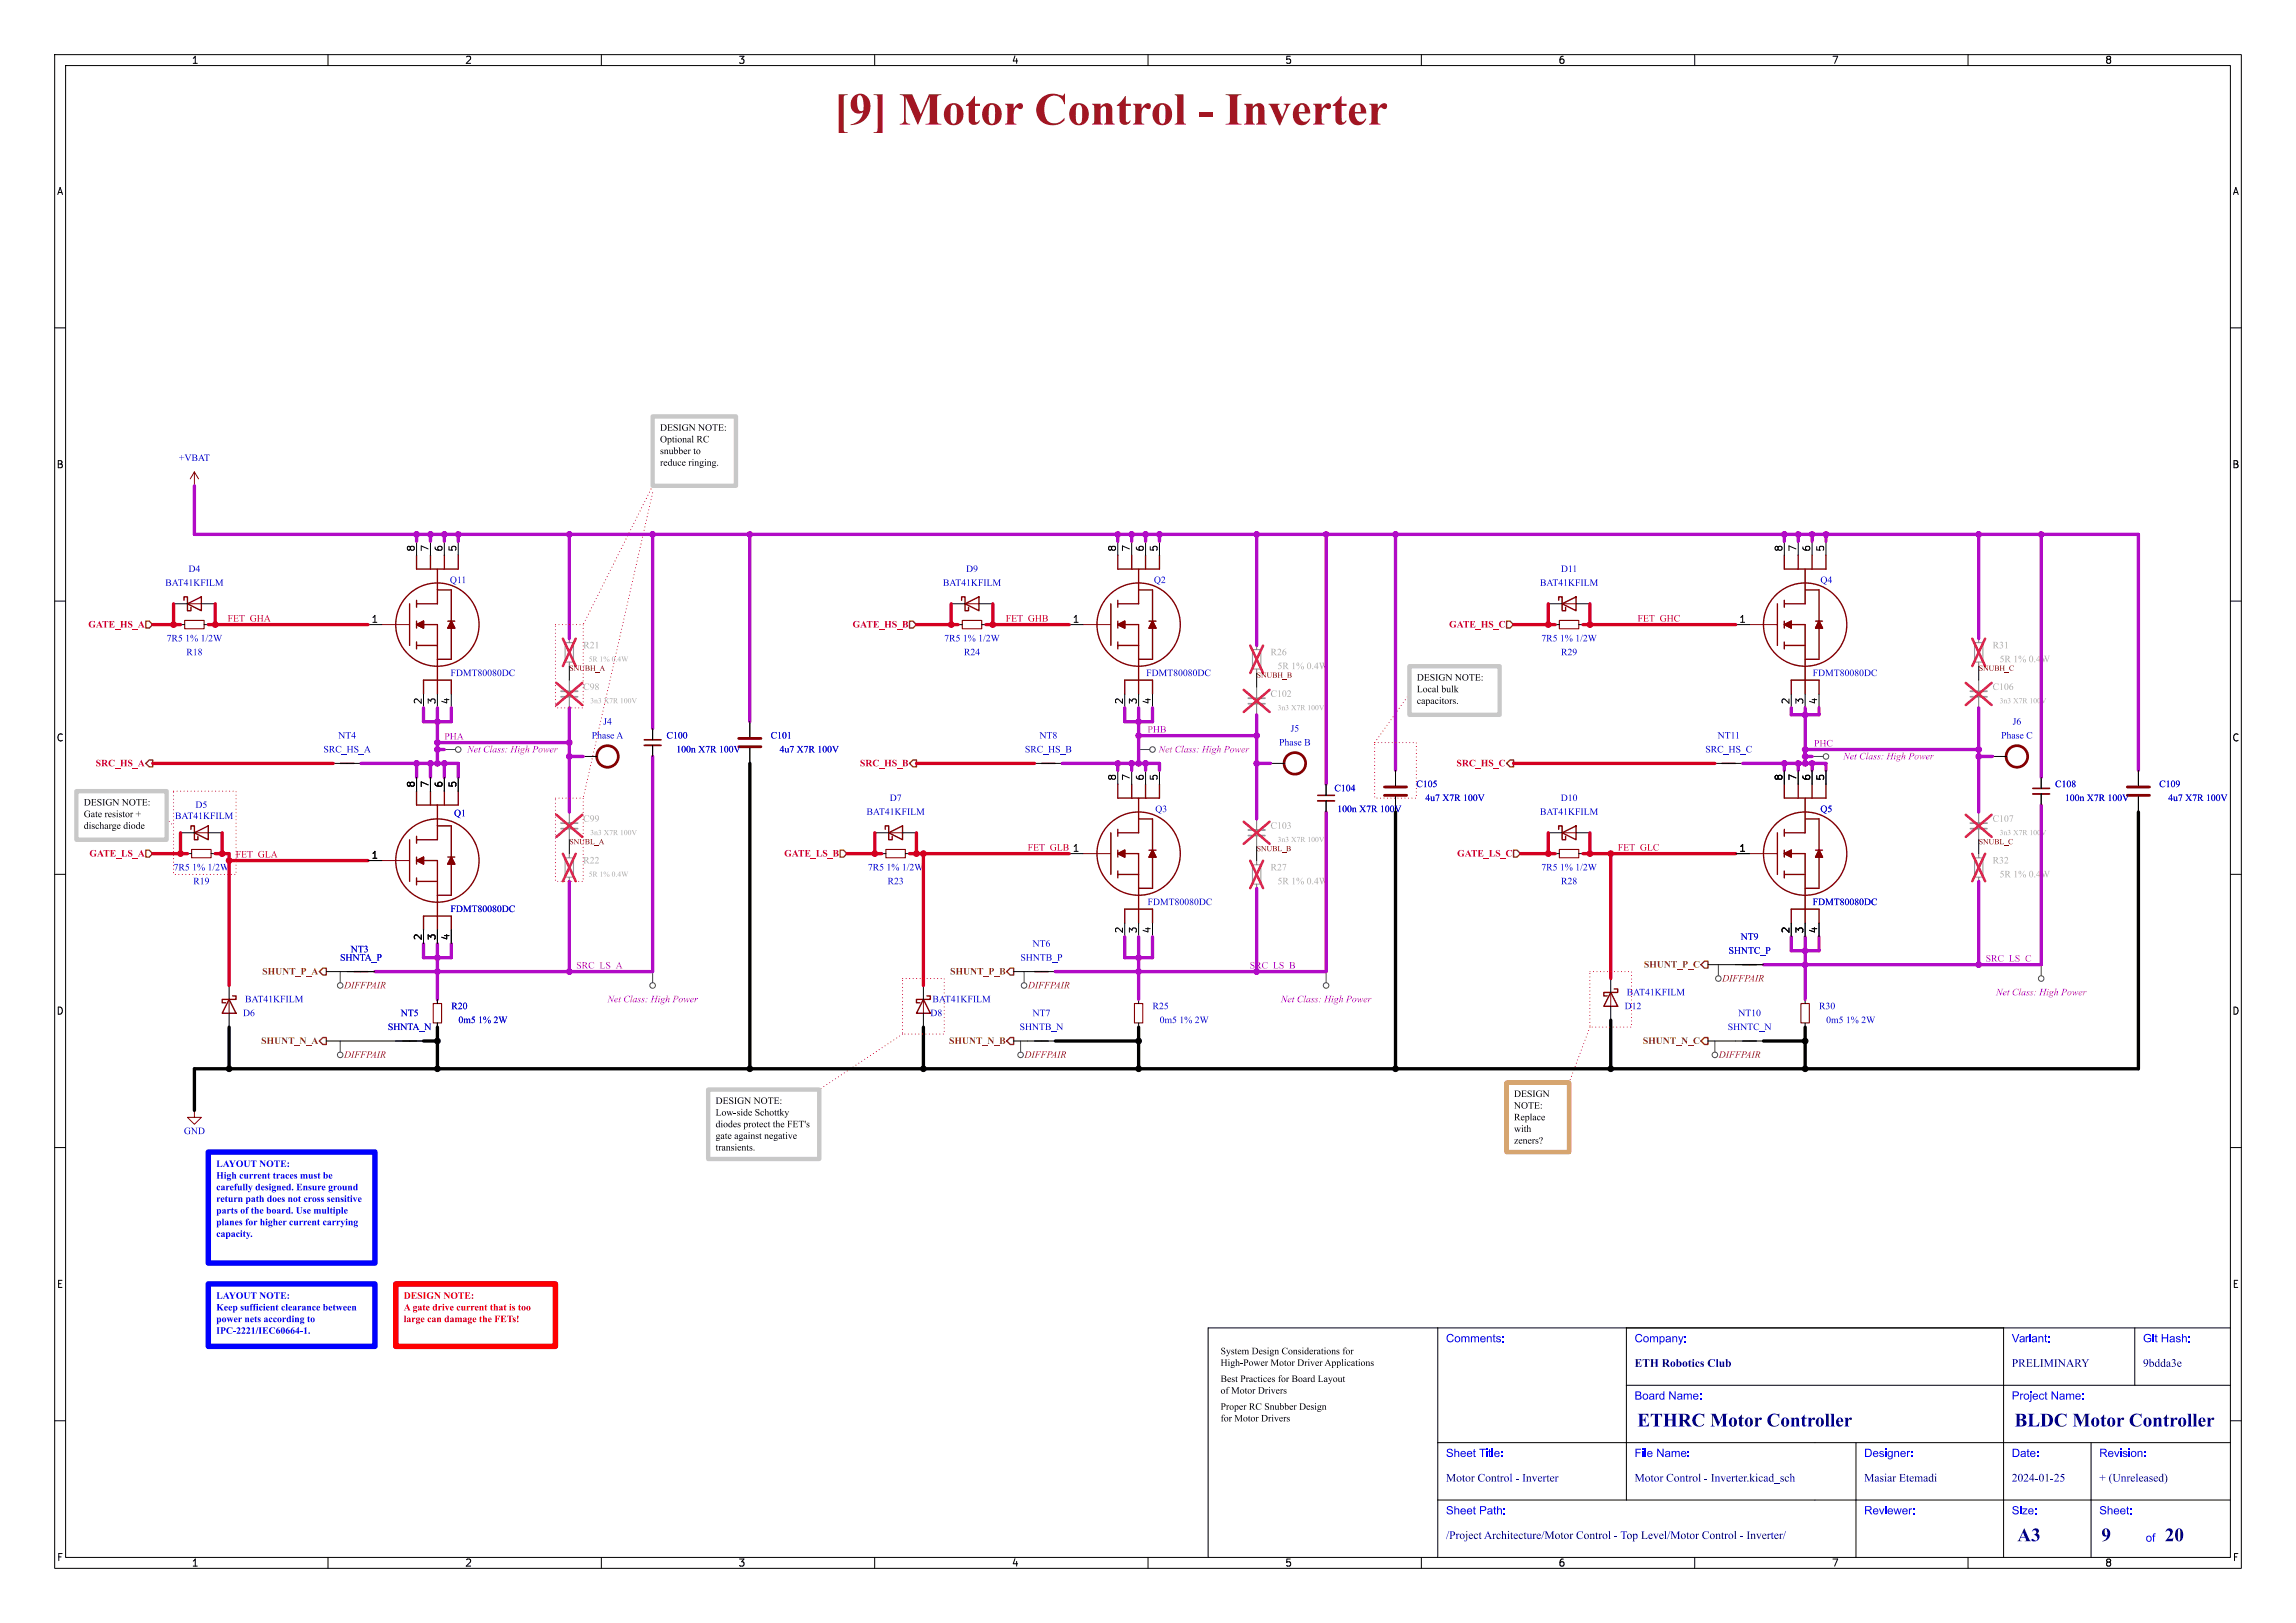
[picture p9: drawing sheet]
<svg xmlns="http://www.w3.org/2000/svg" width="420mm" height="297mm" viewBox="0 0 420 297" stroke-linecap="round" stroke-linejoin="round" font-family="sans-serif">
<defs><g id="words">
<text font-size="8.4" fill="#a21622" x="152.5" y="25">[9] Motor Control- Inverter</text>
<g font-size="3.5" fill="#00007f">
<text x="299.5" y="261.9">ETHRC Motor Controller</text>
<text x="368.5" y="261.9">BLDC Motor Controller</text>
<text x="369" y="282.9">A3</text>
<text x="384.4" y="282.9">9</text>
<text x="396" y="282.9">20</text>
</g>
<g font-size="2.1" fill="#00f">
<text x="264.5" y="246.2">Comments:</text>
<text x="299" y="246.2">Company:</text>
<text x="368" y="246.2">Variant:</text>
<text x="392" y="246.2">Git Hash:</text>
<text x="299" y="256.7">Board Name:</text>
<text x="368" y="256.7">Project Name:</text>
<text x="264.5" y="267.2">Sheet Title:</text>
<text x="299" y="267.2">File Name:</text>
<text x="341" y="267.2">Designer:</text>
<text x="368" y="267.2">Date:</text>
<text x="384" y="267.2">Revision:</text>
<text x="264.5" y="277.7">Sheet Path:</text>
<text x="341" y="277.7">Reviewer:</text>
<text x="368" y="277.7">Size:</text>
<text x="384" y="277.7">Sheet:</text>
<text x="392.5" y="282.7">of</text>
</g>
<g font-size="2.1" fill="#00007f">
<text x="299" y="250.7">ETH RoboticsClub</text>
<text x="368" y="250.7">PRELIMINARY</text>
<text x="392" y="250.7">9bdda3e</text>
<text x="264.5" y="271.7">Motor Control- Inverter</text>
<text x="299" y="271.7">Motor Control- Inverter.kicad_sch</text>
<text x="341" y="271.7">MasiarEtemadi</text>
<text x="368" y="271.7">2024-01-25</text>
<text x="384" y="271.7">+ (Unreleased)</text>
<text x="264.5" y="282.2">/ProjectArchitecture/MotorControl- TopLevel/MotorControl- Inverter/</text>
</g>
<g font-size="1.8">
<text x="35" y="11.9">1</text>
<text x="85" y="11.9">2</text>
<text x="135" y="11.9">3</text>
<text x="185" y="11.9">4</text>
<text x="235" y="11.9">5</text>
<text x="285" y="11.9">6</text>
<text x="335" y="11.9">7</text>
<text x="385" y="11.9">8</text>
<text x="10.3" y="35.9">A</text>
<text x="408.3" y="35.9">A</text>
<text x="120.7" y="79.5">DESIGNNOTE:</text>
<text x="120.7" y="81.7">OptionalRC</text>
<text x="120.7" y="83.8">snubberto</text>
<text x="10.3" y="85.9">B</text>
<text x="120.7" y="85.9">reduceringing.</text>
<text x="408.2" y="85.9">B</text>
<text x="75.9" y="101" transform="rotate(-90 75.9 101)">8</text>
<text x="78.5" y="101" transform="rotate(-90 78.5 101)">7</text>
<text x="81" y="101" transform="rotate(-90 81 101)">6</text>
<text x="83.6" y="101" transform="rotate(-90 83.6 101)">5</text>
<text x="204.2" y="101" transform="rotate(-90 204.2 101)">8</text>
<text x="206.8" y="101" transform="rotate(-90 206.8 101)">7</text>
<text x="209.3" y="101" transform="rotate(-90 209.3 101)">6</text>
<text x="211.8" y="101" transform="rotate(-90 211.8 101)">5</text>
<text x="326.1" y="101" transform="rotate(-90 326.1 101)">8</text>
<text x="328.7" y="101" transform="rotate(-90 328.7 101)">7</text>
<text x="331.2" y="101" transform="rotate(-90 331.2 101)">6</text>
<text x="333.8" y="101" transform="rotate(-90 333.8 101)">5</text>
<text x="67.9" y="114">1</text>
<text x="196.1" y="114">1</text>
<text x="318.1" y="114">1</text>
<text x="259.2" y="125.2">DESIGNNOTE:</text>
<text x="77.2" y="129" transform="rotate(-90 77.2 129)">2</text>
<text x="79.8" y="129" transform="rotate(-90 79.8 129)">3</text>
<text x="82.3" y="129" transform="rotate(-90 82.3 129)">4</text>
<text x="205.5" y="129" transform="rotate(-90 205.5 129)">2</text>
<text x="208" y="129" transform="rotate(-90 208 129)">3</text>
<text x="210.6" y="129" transform="rotate(-90 210.6 129)">4</text>
<text x="259.2" y="127.4">Localbulk</text>
<text x="259.2" y="129.5">capacitors.</text>
<text x="327.4" y="129" transform="rotate(-90 327.4 129)">2</text>
<text x="329.9" y="129" transform="rotate(-90 329.9 129)">3</text>
<text x="332.5" y="129" transform="rotate(-90 332.5 129)">4</text>
<text x="10.3" y="135.9">C</text>
<text x="408.2" y="135.9">C</text>
<text x="204.2" y="142.9" transform="rotate(-90 204.2 142.9)">8</text>
<text x="206.8" y="142.9" transform="rotate(-90 206.8 142.9)">7</text>
<text x="209.3" y="142.9" transform="rotate(-90 209.3 142.9)">6</text>
<text x="211.8" y="142.9" transform="rotate(-90 211.8 142.9)">5</text>
<text x="326.1" y="142.9" transform="rotate(-90 326.1 142.9)">8</text>
<text x="328.7" y="142.9" transform="rotate(-90 328.7 142.9)">7</text>
<text x="331.2" y="142.9" transform="rotate(-90 331.2 142.9)">6</text>
<text x="333.8" y="142.9" transform="rotate(-90 333.8 142.9)">5</text>
<text x="15.3" y="148.1">DESIGNNOTE:</text>
<text x="75.9" y="144.2" transform="rotate(-90 75.9 144.2)">8</text>
<text x="78.5" y="144.2" transform="rotate(-90 78.5 144.2)">7</text>
<text x="81" y="144.2" transform="rotate(-90 81 144.2)">6</text>
<text x="83.6" y="144.2" transform="rotate(-90 83.6 144.2)">5</text>
<text x="15.3" y="150.2">Gateresistor+</text>
<text x="15.3" y="152.4">dischargediode</text>
<text x="318.1" y="156">1</text>
<text x="67.9" y="157.2">1</text>
<text x="77.2" y="172.2" transform="rotate(-90 77.2 172.2)">2</text>
<text x="79.8" y="172.2" transform="rotate(-90 79.8 172.2)">3</text>
<text x="82.3" y="172.2" transform="rotate(-90 82.3 172.2)">4</text>
<text x="205.5" y="170.9" transform="rotate(-90 205.5 170.9)">2</text>
<text x="208" y="170.9" transform="rotate(-90 208 170.9)">3</text>
<text x="210.6" y="170.9" transform="rotate(-90 210.6 170.9)">4</text>
<text x="327.4" y="170.9" transform="rotate(-90 327.4 170.9)">2</text>
<text x="329.9" y="170.9" transform="rotate(-90 329.9 170.9)">3</text>
<text x="332.5" y="170.9" transform="rotate(-90 332.5 170.9)">4</text>
<text x="10.3" y="185.9">D</text>
<text x="408.2" y="185.9">D</text>
<text x="130.9" y="202.7">DESIGNNOTE:</text>
<text x="276.9" y="201.4">DESIGN</text>
<text x="276.9" y="203.6">NOTE:</text>
<text x="130.9" y="204.9">Low-sideSchottky</text>
<text x="130.9" y="207">diodesprotecttheFET's</text>
<text x="130.9" y="209.1">gateagainstnegative</text>
<text x="276.9" y="205.7">Replace</text>
<text x="276.9" y="207.8">with</text>
<text x="276.9" y="210">zeners?</text>
<text x="130.9" y="211.3">transients.</text>
<text x="10.3" y="235.9">E</text>
<text x="408.3" y="235.9">E</text>
<text x="223.3" y="248">SystemDesignConsiderationsfor</text>
<text x="223.3" y="250.2">High-PowerMotor Driver Applications</text>
<text x="223.3" y="253.1">BestPracticesfor BoardLayout</text>
<text x="223.3" y="255.2">of Motor Drivers</text>
<text x="223.3" y="258.2">ProperRCSnubberDesign</text>
<text x="223.3" y="260.3">for Motor Drivers</text>
<text x="10.3" y="285.9">F</text>
<text x="35" y="286.9">1</text>
<text x="85" y="286.9">2</text>
<text x="135" y="286.9">3</text>
<text x="185" y="286.9">4</text>
<text x="235" y="286.9">5</text>
<text x="285" y="286.9">6</text>
<text x="335" y="286.9">7</text>
<text x="385" y="286.9">8</text>
<text x="408.3" y="285.9">F</text>
</g>
<g font-size="1.8" fill="#0000c2">
<text x="32.7" y="84.8">+VBAT</text>
<text x="30.2" y="107.7">BAT41KFILM</text>
<text x="34.5" y="105.1">D4</text>
<text x="82.3" y="107.2">Q11</text>
<text x="172.5" y="107.7">BAT41KFILM</text>
<text x="176.7" y="105.1">D9</text>
<text x="211.1" y="107.2">Q2</text>
<text x="281.7" y="107.7">BAT41KFILM</text>
<text x="285.5" y="105.1">D11</text>
<text x="333" y="107.2">Q4</text>
<text x="30.5" y="117.8">7R51%1/2W</text>
<text x="172.7" y="117.8">7R51%1/2W</text>
<text x="281.9" y="117.8">7R51%1/2W</text>
<text x="34.1" y="120.4">R18</text>
<text x="82.4" y="124.2">FDMT80080DC</text>
<text x="176.3" y="120.4">R24</text>
<text x="209.7" y="124.2">FDMT80080DC</text>
<text x="285.5" y="120.4">R29</text>
<text x="331.6" y="124.2">FDMT80080DC</text>
<text x="61.9" y="135.6">NT4</text>
<text x="108.2" y="135.6">PhaseA</text>
<text x="110.3" y="133.1">J4</text>
<text x="121.9" y="135.6">C100</text>
<text x="141" y="135.6">C101</text>
<text x="190.1" y="135.6">NT8</text>
<text x="234" y="136.9">PhaseB</text>
<text x="236.1" y="134.3">J5</text>
<text x="314.2" y="135.6">NT11</text>
<text x="366" y="135.6">PhaseC</text>
<text x="368.1" y="133.1">J6</text>
<text x="59.2" y="138.1">SRC_HS_A</text>
<text x="123.7" y="138.1">100nX7R 100V</text>
<text x="142.6" y="138.1">4u7X7R 100V</text>
<text x="187.5" y="138.1">SRC_HS_B</text>
<text x="311.9" y="138.1">SRC_HS_C</text>
<text x="35.7" y="148.3">D5</text>
<text x="83.1" y="149.8">Q1</text>
<text x="158.5" y="149.6">BAT41KFILM</text>
<text x="162.7" y="147">D7</text>
<text x="211.3" y="149.1">Q3</text>
<text x="244.1" y="145.3">C104</text>
<text x="244.6" y="149.1">100nX7R 100V</text>
<text x="259.1" y="144.5">C105</text>
<text x="260.7" y="147">4u7X7R 100V</text>
<text x="281.7" y="149.6">BAT41KFILM</text>
<text x="285.5" y="147">D10</text>
<text x="333" y="149.1">Q5</text>
<text x="375.9" y="144.5">C108</text>
<text x="377.7" y="147">100nX7R 100V</text>
<text x="395" y="144.5">C109</text>
<text x="396.6" y="147">4u7X7R 100V</text>
<text x="32" y="150.3">BAT41KFILM</text>
<text x="31.7" y="159.7">7R51%1/2W</text>
<text x="158.7" y="159.7">7R51%1/2W</text>
<text x="281.9" y="159.7">7R51%1/2W</text>
<text x="35.3" y="162.3">R19</text>
<text x="82.4" y="167.4">FDMT80080DC</text>
<text x="162.3" y="162.3">R23</text>
<text x="209.9" y="166.1">FDMT80080DC</text>
<text x="285.5" y="162.3">R28</text>
<text x="331.6" y="166.1">FDMT80080DC</text>
<text x="188.9" y="173.7">NT6</text>
<text x="318.4" y="172.4">NT9</text>
<text x="62.2" y="176.2">SHNTA_P</text>
<text x="64.2" y="174.7">NT3</text>
<text x="186.6" y="176.2">SHNTB_P</text>
<text x="316.2" y="175">SHNTC_P</text>
<text x="44.8" y="183.9">BAT41KFILM</text>
<text x="82.5" y="185.1">R20</text>
<text x="170.6" y="183.9">BAT41KFILM</text>
<text x="210.8" y="185.1">R25</text>
<text x="297.2" y="185.1">D12</text>
<text x="297.6" y="182.6">BAT41KFILM</text>
<text x="332.7" y="185.1">R30</text>
<text x="44.4" y="186.4">D6</text>
<text x="71" y="188.9">SHNTA_N</text>
<text x="73.3" y="186.4">NT5</text>
<text x="83.9" y="187.7">0m51%2W</text>
<text x="170.2" y="186.4">D8</text>
<text x="186.5" y="188.9">SHNTB_N</text>
<text x="188.9" y="186.4">NT7</text>
<text x="212.1" y="187.7">0m51%2W</text>
<text x="316" y="188.9">SHNTC_N</text>
<text x="318" y="186.4">NT10</text>
<text x="334" y="187.7">0m51%2W</text>
<text x="33.6" y="208">GND</text>
</g>
<g font-size="1.8" fill="#d40020">
<text x="41.6" y="114">FET_GHA</text>
<text x="184" y="114">FET_GHB</text>
<text x="299.5" y="114">FET_GHC</text>
<text x="16.1" y="115.3">GATE_HS_A</text>
<text x="155.9" y="115.3">GATE_HS_B</text>
<text x="265.1" y="115.3">GATE_HS_C</text>
<text x="17.5" y="140.7">SRC_HS_A</text>
<text x="157.3" y="140.7">SRC_HS_B</text>
<text x="266.4" y="140.7">SRC_HS_C</text>
<text x="188" y="155.9">FET_GLB1</text>
<text x="295.9" y="155.9">FET_GLC</text>
<text x="16.3" y="157.2">GATE_LS_A</text>
<text x="43.1" y="157.1">FET_GLA</text>
<text x="143.4" y="157.2">GATE_LS_B</text>
<text x="266.5" y="157.2">GATE_LS_C</text>
</g>
<g font-size="1.8" fill="#abaaa8">
<text x="106.7" y="119.1">R21</text>
<text x="364.5" y="119.1">R31</text>
<text x="232.4" y="120.4">R26</text>
<text x="233.7" y="122.9">5R1%0.4W</text>
<text x="365.8" y="121.6">5R1%0.4W</text>
<text x="106.7" y="126.7">C98</text>
<text x="232.4" y="128">C102</text>
<text x="364.5" y="126.7">C106</text>
<text x="106.7" y="150.8">C99</text>
<text x="232.4" y="152.1">C103</text>
<text x="364.5" y="150.8">C107</text>
<text x="106.7" y="158.5">R22</text>
<text x="232.4" y="159.7">R27</text>
<text x="364.5" y="158.5">R32</text>
<text x="365.8" y="161">5R1%0.4W</text>
<text x="233.7" y="162.3">5R1%0.4W</text>
</g>
<g font-size="1.8" fill="#b10bc6">
<text x="81.3" y="135.5">PHA</text>
<text x="209.9" y="134.3">PHB</text>
<text x="331.8" y="136.8">PHC</text>
<text x="85.5" y="138.1">NetClass:High Power</text>
<text x="212" y="138.1">NetClass:High Power</text>
<text x="337.2" y="139.4">NetClass:High Power</text>
<text x="105.4" y="177.5">SRC_LS_A</text>
<text x="228.6" y="177.5">SRC_LS_B</text>
<text x="363.2" y="176.2">SRC_LS_C</text>
<text x="111.1" y="183.9">NetClass:High Power</text>
<text x="234.3" y="183.9">NetClass:High Power</text>
<text x="365.1" y="182.6">NetClass:High Power</text>
</g>
<g font-size="1.8" fill="#725600">
<text x="48" y="178.8">SHUNT_P_A</text>
<text x="173.8" y="178.8">SHUNT_P_B</text>
<text x="300.7" y="177.5">SHUNT_P_C</text>
<text x="47.8" y="191.5">SHUNT_N_A</text>
<text x="173.6" y="191.5">SHUNT_N_B</text>
<text x="300.5" y="191.5">SHUNT_N_C</text>
</g>
<g font-size="1.8" fill="#a21622">
<text x="62.9" y="181.3">DIFFPAIR</text>
<text x="188" y="181.3">DIFFPAIR</text>
<text x="315" y="180.1">DIFFPAIR</text>
<text x="62.9" y="194">DIFFPAIR</text>
<text x="187.4" y="194">DIFFPAIR</text>
<text x="314.4" y="194">DIFFPAIR</text>
</g>
<g font-size="1.8" fill="#00f">
<text x="39.6" y="214.2">LAYOUT NOTE:</text>
<text x="39.6" y="216.4">Highcurrenttracesmustbe</text>
<text x="39.6" y="218.5">carefullydesigned.Ensureground</text>
<text x="39.6" y="220.6">returnpathdoesnotcrosssensitive</text>
<text x="39.6" y="222.8">partsoftheboard.Usemultiple</text>
<text x="39.6" y="224.9">planesfor highercurrentcarrying</text>
<text x="39.6" y="227">capacity.</text>
<text x="39.6" y="238.4">LAYOUT NOTE:</text>
<text x="39.6" y="240.5">Keepsufficientclearancebetween</text>
<text x="39.6" y="242.6">powernetsaccordingto</text>
<text x="39.6" y="244.8">IPC-2221/IEC60664-1.</text>
</g>
<g font-size="1.8" fill="#f00">
<text x="73.8" y="238.4">DESIGN NOTE:</text>
<text x="73.8" y="240.5">A gatedrivecurrentthatistoo</text>
<text x="73.8" y="242.6">largecandamagetheFETs!</text>
</g>
<g font-size="1.4" fill="#840000">
<text x="104.1" y="122.9">SNUBH_A</text>
<text x="229.9" y="124.2">SNUBH_B</text>
<text x="361.9" y="122.9">SNUBH_C</text>
<text x="104.1" y="154.7">SNUBL_A</text>
<text x="229.9" y="155.9">SNUBL_B</text>
<text x="361.9" y="154.7">SNUBL_C</text>
</g>
<g font-size="1.4" fill="#abaaa8">
<text x="107.7" y="121.4">5R1%0.4W</text>
<text x="108" y="129">3n3X7R 100V</text>
<text x="233.7" y="130.3">3n3X7R 100V</text>
<text x="365.8" y="129">3n3X7R 100V</text>
<text x="108" y="153.2">3n3X7R 100V</text>
<text x="233.7" y="154.4">3n3X7R 100V</text>
<text x="365.8" y="153.2">3n3X7R 100V</text>
<text x="107.7" y="160.8">5R1%0.4W</text>
</g>
</g></defs>
<g fill="none" stroke="#000" stroke-width=".18">
<path d="M10 10h400v277h-400zM12 12h396v273h-396zM60 10v2M110 10v2M160 10v2M210 10v2M260 10v2M310 10v2M360 10v2M10 60h2M408 60h2M76.2 99.1v2.5"/>
<path d="M78.7 99.1v2.5M81.3 99.1v2.5M83.8 99.1v2.5M204.5 99.1v2.5M207 99.1v2.5M209.5 99.1v2.5M212.1 99.1v2.5M326.4 99.1v2.5M328.9 99.1v2.5M331.5 99.1v2.5M334 99.1v2.5M10 110h2"/>
<path d="M31.7 110.5h2.6M33 114.3h.8M36.8 110.5h2.6M37.3 114.3h.8M67.3 114.3h2.5M174 110.5h2.5M175.3 114.3h.7M179.1 110.5h2.5M179.6 114.3h.7M195.6 114.3h2.5M283.2 110.5h2.5M284.5 114.3h.7"/>
<path d="M288.3 110.5h2.5M288.8 114.3h.8M317.5 114.3h2.5M408 110h2M61 139.7h5M77.5 127v2.5M80 127v2.5M82.5 127v2.5M104.1 121.9v2.6M106.7 138.4h2.5M119.4 133.4v2M119.4 136.4v2"/>
<path d="M137.2 132.1v2.8M137.2 136.9v2.8M189.2 139.7h5.1M205.7 127v2.5M208.3 127v2.5M210.8 127v2.5M229.9 123.2v2.5M232.4 139.7h2.5M313.7 139.7h5.1M327.7 127v2.5M330.2 127v2.5M332.7 127v2.5"/>
<path d="M361.9 121.9v2.6M364.5 138.4h2.5M10 160h2M33 152.4h2.6M34.3 156.2h.8M38.1 152.4h2.5M38.6 156.2h.8M67.3 157.5h2.5M76.2 142.2v2.6M78.7 142.2v2.6M81.3 142.2v2.6M83.8 142.2v2.6"/>
<path d="M104.1 153.7v2.5M160 152.4h2.6M161.3 156.2h.8M165.1 152.4h2.5M165.6 156.2h.8M195.6 156.2h2.5M204.5 141v2.5M207 141v2.5M209.5 141v2.5M212.1 141v2.5M229.9 154.9v2.6M242.6 143.5v2"/>
<path d="M242.6 146.6v2M255.3 141v2.8M255.3 145.8v2.8M283.2 152.4h2.5M284.5 156.2h.7M288.3 152.4h2.5M288.8 156.2h.8M317.5 156.2h2.5M326.4 141v2.5M328.9 141v2.5M331.5 141v2.5M334 141v2.5"/>
<path d="M361.9 153.7v2.5M373.4 142.2v2.1M373.4 145.3v2M391.2 141v2.8M391.2 145.8v2.8M408 160h2M59.7 177.8h8.9M77.5 170.2v2.5M80 170.2v2.5M82.5 170.2v2.5M185.4 177.8h7.6M205.7 168.9v2.6"/>
<path d="M208.3 168.9v2.6M210.8 168.9v2.6M294.6 179.1v2.5M312.4 176.5h10.2M327.7 168.9v2.6M330.2 168.9v2.6M332.7 168.9v2.6M41.9 180.3v2.6M41.9 185.4v2.6M59.7 190.5h17.8M80 182.9v.7M80 187.2v.8"/>
<path d="M168.9 180.3v2.6M168.9 185.4v2.6M185.4 190.5h7.6M208.3 182.9v.7M208.3 187.2v.8M294.6 184.2v2.5M312.4 190.5h10.2M330.2 182.9v.7M330.2 187.2v.8M10 210h2M35.6 203.2h.1M408 210h2"/>
<path d="M263 243v42M297.5 253.5h110.5M297.5 243v31.5M366.5 243v42M390.5 243v10.5M408 243h-187v42M10 260h2M263 274.5h145M263 264h145M339.5 264v21M382.5 264v21M408 260h2"/>
<path d="M60 285v2M110 285v2M160 285v2M210 285v2M260 285v2M310 285v2M360 285v2"/>
</g>
<g fill="none" stroke="#840000" stroke-width=".25">
<path d="M33.7 109.9v-.7h.6v2.6h.6v-.7M34.3 110.5l2.5-1.3v2.6zM74.9 110.5v7.6M76.2 101.6v2.5h7.6v-2.5M76.2 109.9v1.2M76.2 113.7v1.2M76.2 117.5v1.2M76.2 114.3l1.3-.6v1.2zM76.2 114.3h3.8v12.7M76.2 118.1h3.8M78.7 101.6v2.5M80 104.1v6.4h-3.8"/>
<path d="M80 108h2.5v12.7h-2.5M81.3 101.6v2.5M81.9 113.7h1.3M82.5 113.7l.7 1.2h-1.3zM175.9 109.9v-.7h.6v2.6h.7v-.7M176.5 110.5l2.6-1.3v2.6zM203.2 110.5v7.6M204.5 114.3h3.8v12.7M204.5 118.1h3.8M204.5 101.6v2.5h7.6v-2.5M204.5 109.9v1.2M204.5 113.7v1.2"/>
<path d="M204.5 117.5v1.2M204.5 114.3l1.2-.6v1.2zM207 101.6v2.5M208.3 104.1v6.4h-3.8M208.3 108h2.5v12.7h-2.5M209.5 101.6v2.5M210.2 113.7h1.3M210.8 113.7l.7 1.2h-1.3zM285.1 109.9v-.7h.6v2.6h.7v-.7M285.7 110.5l2.6-1.3v2.6zM325.1 110.5v7.6M326.4 101.6v2.5h7.6v-2.5"/>
<path d="M326.4 109.9v1.2M326.4 113.7v1.2M326.4 117.5v1.2M326.4 114.3l1.3-.6v1.2zM326.4 114.3h3.8v12.7M326.4 118.1h3.8M328.9 101.6v2.5M330.2 104.1v6.4h-3.8M330.2 108h2.5v12.7h-2.5M331.5 101.6v2.5M332.1 113.7h1.3M332.7 113.7l.7 1.2h-1.3z"/>
<path d="M62.2 139.7h2.6M77.5 127v-2.5h5v2.5M190.5 139.7h2.5M205.7 127v-2.5h5.1v2.5M315 139.7h2.5M327.7 127v-2.5h5v2.5M34.9 151.8v-.7h.7v2.6h.6v-.7M35.6 152.4l2.5-1.3v2.6zM74.9 153.7v7.6M76.2 144.8v2.5h7.6v-2.5M76.2 153v1.3M76.2 156.8v1.3"/>
<path d="M76.2 157.5l1.3-.7v1.3zM76.2 157.5h3.8v12.7M78.7 144.8v2.5M80 147.3v6.4h-3.8M80 151.1h2.5v12.7h-2.5M81.3 144.8v2.5M81.9 156.8h1.3M82.5 156.8l.7 1.3h-1.3zM161.9 151.8v-.7h.7v2.6h.6v-.7M162.6 152.4l2.5-1.3v2.6zM203.2 152.4v7.6M204.5 156.2h3.8v12.7"/>
<path d="M204.5 143.5v2.6h7.6v-2.6M204.5 151.8v1.2M204.5 155.6v1.2M204.5 159.4v1.3M204.5 156.2l1.2-.6v1.2zM207 143.5v2.6M208.3 146.1v6.3h-3.8M208.3 149.9h2.5v12.7h-2.5M209.5 143.5v2.6M210.2 155.6h1.3M210.8 155.6l.7 1.2h-1.3zM285.1 151.8v-.7h.6v2.6h.7v-.7"/>
<path d="M285.7 152.4l2.6-1.3v2.6zM325.1 152.4v7.6M326.4 143.5v2.6h7.6v-2.6M326.4 151.8v1.2M326.4 155.6v1.2M326.4 159.4v1.3M326.4 156.2l1.3-.6v1.2zM326.4 156.2h3.8v12.7M328.9 143.5v2.6M330.2 146.1v6.3h-3.8M330.2 149.9h2.5v12.7h-2.5M331.5 143.5v2.6"/>
<path d="M332.1 155.6h1.3M332.7 155.6l.7 1.2h-1.3zM64.8 177.8h2.5M76.2 160.7v1.2M76.2 161.3h3.8M77.5 170.2v-2.6h5v2.6M189.2 177.8h2.6M204.5 160h3.8M205.7 168.9v-2.5h5.1v2.5M318.8 176.5h2.5M326.4 160h3.8M327.7 168.9v-2.5h5v2.5"/>
<path d="M41.9 182.9l1.3 2.5h-2.6zM42.5 182.2h.7v.7h-2.6v.6h.7M73.7 190.5h2.5M168.9 182.9l1.3 2.5h-2.6zM169.5 182.2h.7v.7h-2.6v.6h.7M189.2 190.5h2.6M294.6 181.6l1.3 2.6h-2.5zM295.3 181h.6v.6h-2.5v.6h.6M318.8 190.5h2.5"/>
<circle cx="80" cy="114.3" r="7.6"/>
<circle cx="208.3" cy="114.3" r="7.6"/>
<circle cx="330.2" cy="114.3" r="7.6"/>
<circle cx="80" cy="157.5" r="7.6"/>
<circle cx="208.3" cy="156.2" r="7.6"/>
<circle cx="330.2" cy="156.2" r="7.6"/>
</g>
<g fill="none" stroke="#840000" stroke-width=".18">
<path d="M35.6 86.4l-.8 1.2M35.6 86.4l.7 1.2M35.6 86.4v2.5M34.3 110.5h2.5M69.8 114.3h5.1M176.5 110.5h2.6M198.1 114.3h5.1M285.7 110.5h2.6M320 114.3h5.1M35.6 152.4h2.5M69.8 157.5h5.1M162.6 152.4h2.5"/>
<path d="M198.1 156.2h5.1M285.7 152.4h2.6M320 156.2h5.1M41.9 182.9v2.5M168.9 182.9v2.5M294.6 181.6v2.6M35.6 203.2v1.3h1.2l-1.2 1.2-1.3-1.2h1.3"/>
</g>
<g fill="#840000" stroke="#840000" stroke-width=".25">
<path d="M76.2 157.5l1.3-.7v1.3z"/>
<path d="M82.5 156.8l.7 1.3h-1.3z"/>
<path d="M326.4 156.2l1.3-.6v1.2z"/>
<path d="M332.7 155.6l.7 1.2h-1.3z"/>
<path d="M76.2 114.3l1.3-.6v1.2z"/>
<path d="M82.5 113.7l.7 1.2h-1.3z"/>
<path d="M326.4 114.3l1.3-.6v1.2z"/>
<path d="M332.7 113.7l.7 1.2h-1.3z"/>
<path d="M204.5 156.2l1.2-.6v1.2z"/>
<path d="M210.8 155.6l.7 1.2h-1.3z"/>
<path d="M204.5 114.3l1.2-.6v1.2z"/>
<path d="M210.8 113.7l.7 1.2h-1.3z"/>
</g>
<g fill="none" stroke="#840000" stroke-width=".5">
<circle cx="111.1" cy="138.4" r="1.97"/>
<circle cx="236.9" cy="139.7" r="1.97"/>
<circle cx="368.9" cy="138.4" r="1.97"/>
</g>
<path d="M33.8 113.5h3.5v1.6h-3.5zM176 113.5h3.6v1.6h-3.6zM285.2 113.5h3.6v1.6h-3.6zM35.1 155.4h3.5v1.6h-3.5zM162.1 155.4h3.5v1.6h-3.5zM285.2 155.4h3.6v1.6h-3.6zM79.2 183.6h1.6v3.6h-1.6zM207.5 183.6h1.5v3.6h-1.5zM329.4 183.6h1.6v3.6h-1.6z" fill="none" stroke="#840000" stroke-width=".2"/>
<path d="M103.4 117.6h1.5v3.6h-1.5zM229.1 118.9h1.5v3.5h-1.5zM361.2 117.6h1.5v3.6h-1.5zM103.4 157h1.5v3.5h-1.5zM229.1 158.2h1.5v3.6h-1.5zM361.2 157h1.5v3.5h-1.5z" fill="none" stroke="#9c9b98" stroke-width=".2"/>
<g fill="none" stroke="#7a7a77" stroke-width=".18">
<path d="M104.1 116.8v.8M229.9 118.1v.8M361.9 116.8v.8M104.1 121.2v.7M104.1 124.5v2M104.1 127.5v2M229.9 122.4v.8M229.9 125.7v2.1M229.9 128.8v2M361.9 121.2v.7M361.9 124.5v2M361.9 127.5v2"/>
<path d="M104.1 148.6v2M104.1 151.6v2.1M104.1 156.2v.8M229.9 149.9v2M229.9 152.9v2M229.9 157.5v.7M361.9 148.6v2M361.9 151.6v2.1M361.9 156.2v.8M104.1 160.5v.8M229.9 161.8v.8M361.9 160.5v.8"/>
</g>
<g fill="none" stroke="#e12e31" stroke-width=".46">
<path d="M103 116.9l2.3 5M105.3 116.9l-2.3 5M228.7 118.1l2.3 5.1M231 118.1l-2.3 5.1M360.8 116.9l2.3 5M363.1 116.9l-2.3 5M101.8 125l4.7 4M106.5 125l-4.7 4M227.5 126.2l4.7 4.1M232.2 126.2l-4.7 4.1M359.6 125l4.7 4M364.3 125l-4.7 4"/>
<path d="M101.8 149.1l4.7 4M103 156.2l2.3 5.1M105.3 156.2l-2.3 5.1M106.5 149.1l-4.7 4M227.5 150.4l4.7 4M228.7 157.5l2.3 5M231 157.5l-2.3 5M232.2 150.4l-4.7 4M359.6 149.1l4.7 4M360.8 156.2l2.3 5.1M363.1 156.2l-2.3 5.1M364.3 149.1l-4.7 4"/>
</g>
<path d="M102.6 127.5h3.1M228.3 128.8h3.1M360.4 127.5h3.1M102.6 151.6h3.1M228.3 152.9h3.1M360.4 151.6h3.1" fill="none" stroke="#9c9b98" stroke-width=".3"/>
<path d="M102.6 126.5h3.1M228.3 127.8h3.1M360.4 126.5h3.1M102.6 150.6h3.1M228.3 151.9h3.1M360.4 150.6h3.1" fill="none" stroke="#9c9b98" stroke-width=".33"/>
<path d="M117.9 135.4h3M241 145.5h3.1M371.9 144.3h3" fill="none" stroke="#840000" stroke-width=".3"/>
<path d="M117.9 136.4h3M241 146.6h3.1M371.9 145.3h3" fill="none" stroke="#840000" stroke-width=".33"/>
<path d="M135.1 135.1h4.1M135.1 136.7h4.1M253.2 144h4.1M253.2 145.5h4.1M389.1 144h4.1M389.1 145.5h4.1" fill="none" stroke="#840000" stroke-width=".51"/>
<g fill="none" stroke="#484848" stroke-width=".18">
<path d="M81.3 137.2h2M208.3 137.2h2M331.5 138.4h2M62.2 177.8v2M119.4 177.8v2M187.3 177.8v2M242.6 177.8v2M314.3 176.5v2.1M373.4 176.5v2.1M62.2 190.5v2M186.7 190.5v2M313.7 190.5v2"/>
<circle cx="83.8" cy="137.2" r=".51"/>
<circle cx="210.8" cy="137.2" r=".51"/>
<circle cx="334" cy="138.4" r=".51"/>
<circle cx="314.3" cy="179.1" r=".51"/>
<circle cx="373.4" cy="179.1" r=".51"/>
<circle cx="62.2" cy="180.3" r=".51"/>
<circle cx="62.2" cy="193" r=".51"/>
<circle cx="119.4" cy="180.3" r=".51"/>
<circle cx="186.7" cy="193" r=".51"/>
<circle cx="187.3" cy="180.3" r=".51"/>
<circle cx="242.6" cy="180.3" r=".51"/>
<circle cx="313.7" cy="193" r=".51"/>
</g>
<g fill="none" stroke="#725600" stroke-width=".25">
<path d="M26.7 113.7h.6l.6 .6-.6 .6h-.6zM166.4 113.7h.6l.6 .6-.6 .6h-.6zM275.6 113.7h.6l.7 .6-.7 .6h-.6zM27.3 139.1h.6v1.2h-.6l-.6-.6zM167 139.1h.6v1.2h-.6l-.6-.6zM276.2 139.1h.7v1.2h-.7l-.6-.6zM26.7 155.6h.6l.6 .6-.6 .6h-.6zM153.7 155.6h.6l.6 .6-.6 .6h-.6zM276.9 155.6h.6l.6 .6-.6 .6h-.6zM59.1 177.2h.6v1.2h-.6l-.7-.6zM184.8 177.2h.6v1.2h-.6l-.7-.6zM311.8 175.9h.6v1.3h-.6l-.7-.7z"/>
<path d="M59.1 189.9h.6v1.2h-.6l-.7-.6zM184.8 189.9h.6v1.2h-.6l-.7-.6zM311.8 189.9h.6v1.2h-.6l-.7-.6z"/>
</g>
<path d="M119.4 90.2l-12.7 55.9M119.4 88.9l-12.7 25.4M257.8 127l-6.3 8.9M30.5 149.9l1.2 1.2M165.1 189.2l-15.2 10.2M290.8 188l-3.8 10.1" fill="none" stroke="#f00" stroke-width=".18" stroke-dasharray="0 .6"/>
<g fill="none" stroke="#d40020" stroke-width=".61">
<path d="M27.9 114.3h5.1M31.7 110.5v3.8M38.1 114.3h29.2M39.4 110.5v3.8M167.6 114.3h7.7M174 110.5v3.8M180.3 114.3h15.3M181.6 110.5v3.8M276.9 114.3h7.6M283.2 110.5v3.8M289.6 114.3h27.9M290.8 110.5v3.8"/>
<path d="M27.9 139.7h33.1M167.6 139.7h21.6M276.9 139.7h36.8M27.9 156.2h6.4M33 152.4v3.8M39.4 156.2h2.5v24.1M40.6 152.4v3.8M41.9 157.5h25.4M154.9 156.2h6.4M160 152.4v3.8M166.4 156.2h29.2M167.6 152.4v3.8"/>
<path d="M168.9 156.2v24.1M278.1 156.2h6.4M283.2 152.4v3.8M289.6 156.2h27.9M290.8 152.4v3.8M294.6 156.2v22.9"/>
</g>
<g fill="none" stroke="#b10bc6" stroke-width=".61">
<path d="M35.6 88.9v8.9h355.6v43.2M76.2 97.8v1.3M78.7 97.8v1.3M81.3 97.8v1.3M83.8 97.8v1.3M104.1 97.8v19M119.4 97.8v35.6M137.2 97.8v34.3M204.5 97.8v1.3M207 97.8v1.3M209.5 97.8v1.3M212.1 97.8v1.3"/>
<path d="M229.9 97.8v20.3M242.6 97.8v45.7M255.3 97.8v43.2M326.4 97.8v1.3M328.9 97.8v1.3M331.5 97.8v1.3M334 97.8v1.3M361.9 97.8v19M373.4 97.8v44.4M66 139.7h17.8v2.5M76.2 139.7v2.5M77.5 129.5v2.6h5v-2.6"/>
<path d="M78.7 139.7v2.5M80 129.5v10.2M80 135.9h24.1M80 137.2h1.3M81.3 139.7v2.5M104.1 129.5v19.1M104.1 138.4h2.6M119.4 138.4v39.4h-50.8M194.3 139.7h17.8v1.3M204.5 139.7v1.3M205.7 129.5v2.6h5.1v-2.6M207 139.7v1.3"/>
<path d="M208.3 129.5v10.2M208.3 134.6h21.6M209.5 139.7v1.3M229.9 139.7h2.5M229.9 130.8v19.1M318.8 139.7h15.2v1.3M326.4 139.7v1.3M327.7 129.5v1.3h5v-1.3M328.9 139.7v1.3M330.2 138.4h1.3M330.2 137.2h31.7M330.2 129.5v10.2"/>
<path d="M331.5 139.7v1.3M361.9 138.4h2.6M361.9 129.5v19.1M242.6 148.6v29.2h-49.6M373.4 147.3v29.2h-50.8M77.5 172.7v2.6h5v-2.6M80 172.7v10.2M104.1 161.3v16.5M205.7 171.5v3.8h5.1v-3.8M208.3 171.5v11.4M229.9 162.6v15.2M327.7 171.5v2.5h5v-2.5"/>
<path d="M330.2 171.5v11.4M361.9 161.3v15.2"/>
</g>
<path d="M137.2 139.7v55.9M255.3 148.6v47M391.2 148.6v47h-355.6v7.6M41.9 188v7.6M77.5 190.5h2.5M80 188v7.6M168.9 188v7.6M193 190.5h15.3M208.3 188v7.6M294.6 186.7v8.9M322.6 190.5h7.6M330.2 188v7.6" fill="none" stroke="#000" stroke-width=".61"/>
<path d="M72.4 234.9h29.2v11.5h-29.2z" fill="none" stroke="#f00" stroke-width="1"/>
<g fill="#f00">
<path d="M74.5 238.6l.6 1.2h-.6l.2-.1-.1-.2h-.4l-.1 .2 .1 .1h-.3l.2-.4h.5l-.2-.4-.3 .4z"/>
<path d="M94.6 240.8l.1-.1a.35 .35 0 0 1 .1 .6l-.1 .3z"/>
<circle cx="93.4" cy="238.7" r=".13"/>
</g>
<path d="M119.4 76.2h15.2v12.7h-15.2zM257.8 121.9h16.5v8.9h-16.5zM14 144.8h16.5v8.9h-16.5zM129.5 199.4h20.4v12.7h-20.4z" fill="none" stroke="#c8c8c8" stroke-width=".8"/>
<g fill="#000">
<path d="M126.5 79.8l.3-.1v1.1l.1 .2h-.4l.1-.2v-.7zM122.6 84.1l.3-.1v1.1l.1 .1h-.2l-.1-.1-.3 .1-.2-.3v-.1h.1l.1 .3h.3l-.1-.6h-.1l-.2 .3h-.1l.2-.4 .3 .1v-.4zM123.2 81.9h.3v.5a.39 .39 0 0 1 .6 .3 .39 .39 0 0 1-.5 .4l-.3-.1v-.5h.2v.5a.27 .27 0 0 0 .4-.3 .27 .27 0 0 0-.4-.2h-.2v-.5zM124.1 81.9h.3v.5a.39 .39 0 0 1 .6 .3 .39 .39 0 0 1-.5 .4l-.3-.1v-.5h.2v.5a.27 .27 0 0 0 .4-.3 .27 .27 0 0 0-.4-.2h-.2v-.5zM262.8 125.5l.2-.1v1.2l.2 .1h-.4l.1-.1v-.8zM263.6 125.5l.3-.1v.6a.39 .39 0 0 1 .6 .2 .39 .39 0 0 1-.4 .5l-.3-.1v-.5h.1v.4a.27 .27 0 0 0 .4-.2 .27 .27 0 0 0-.4-.2h-.1v-.5zM265.5 125.5l.3-.1v1.2l.1 .1h-.4l.1-.1v-.8zM265.9 125.5l.3-.1v.8l.3-.2-.1-.1h.4l-.4 .3 .4 .5h-.4l-.2-.5v.4l.1 .1h-.4l.2-.2v-.9zM15.8 150.5l.3-.1v1.1l.1 .1-.2 .1-.1-.1-.3 .1-.2-.3v-.2h.1l.2 .3h.2l-.1-.6h-.1l-.2 .3h-.1l.2-.3h.3v-.3zM18.2 150.5l.3-.1v.6l.2-.1h.2l.2 .8h-.4l.1-.2v-.5h-.1l-.2 .1v.5l.1 .1h-.4l.1-.1v-.8zM23 150.5l.3-.1v1.1l.1 .1-.2 .1v-.1l-.4 .1-.2-.3v-.2h.2l.1 .3h.3l-.1-.6h-.2l-.1 .3h-.2l.2-.3h.4l-.1-.3zM25.3 150.5l.3-.1v1.1l.1 .1-.2 .1-.1-.1-.3 .1-.2-.3v-.2h.1l.2 .3h.2l-.1-.6h-.1l-.2 .3h-.1l.2-.3h.3v-.3z"/>
<path d="M131.4 205.1l.3-.1v1.1l.1 .1-.3 .1v-.1l-.3 .1-.2-.3v-.2h.1l.1 .4 .3-.1-.1-.6h-.2l-.1 .3h-.1l.2-.3h.3v-.3zM133.6 205.1l.3-.1v1.1l.2 .1-.3 .1v-.1l-.4 .1-.2-.3v-.2h.2l.1 .4 .3-.1-.1-.6h-.2l-.1 .3h-.2l.3-.3h.3v-.3zM136.4 203l.3-.1v1.1l.1 .1-.2 .1-.1-.1h-.3l-.2-.2v-.2h.1l.2 .3h.2l-.1-.6h-.1l-.2 .3h-.1l.2-.3h.3v-.4zM139.8 203l.3-.1v.6l.2-.2 .2 .1 .2 .7h-.4l.1-.1v-.5l-.1-.1-.2 .1v.6h.1h-.4l.2-.1v-.8zM141.9 205.1l.2-.1v.6l.2-.1h.2l.2 .8h-.4l.2-.2-.1-.5h-.1l-.2 .1v.5l.2 .1h-.4l.1-.1v-.8zM142.6 203l.3-.1v.8l.3-.3-.1-.1h.3l-.4 .4 .5 .4h-.4l-.2-.4v.4h.1h-.4l.1-.1v-.9zM147.2 205.1l.2 .1-.1 .4zM279.2 206l.3-.1v.6l.2-.2 .2 .1 .2 .7h-.4l.1-.1v-.5l-.1-.1-.2 .1v.6h.1h-.4l.2-.1v-.8zM279.9 203.9l.2-.1v1.1l.2 .1h-.4l.1-.1v-.8zM281.6 208.2a.36 .36 0 0 1 .6 .1 .36 .36 0 0 1-.2 .5l-.2 .2 .2-.4a.25 .25 0 0 0 .1-.4 .25 .25 0 0 0-.4 0v.3z"/>
<circle cx="129" cy="84.1" r=".09"/>
</g>
<path d="M275.6 198.1h11.4v12.7h-11.4z" fill="none" stroke="#ffa500" stroke-width=".8"/>
<path d="M38.1 234.9h30.5v11.5h-30.5z" fill="none" stroke="#00f" stroke-width="1"/>
<g fill="#00f">
<path d="M41.4 236.5l.6 1.2h-.6l.2-.1-.1-.3h-.4l-.1 .3 .1 .1h-.3l.2-.4h.4l-.1-.4-.3 .4z"/>
<path d="M43.4 236.6a.63 .63 0 0 1 1 .2 .63 .63 0 0 1-.4 .9 .63 .63 0 0 1-.8-.6h.3a.36 .36 0 0 0 .3 .5 .36 .36 0 0 0 .3-.5 .37 .37 0 0 0-.3-.6 .37 .37 0 0 0-.3 .6h-.3z"/>
<path d="M48.9 236.6a.63 .63 0 0 1 1 .2 .63 .63 0 0 1-.4 .9 .63 .63 0 0 1-.7-.6h.3a.36 .36 0 0 0 .3 .5 .36 .36 0 0 0 .3-.5 .37 .37 0 0 0-.3-.6 .37 .37 0 0 0-.3 .6h-.3z"/>
<path d="M45.9 238.7l.2-.1 .2 .1-.1 .1-.2-.1v.3h.2l-.2 .1v.6l.2 .1h-.5l.1-.2v-.5l-.1-.1h.1z"/>
<path d="M46.5 238.7l.2-.1 .2 .1-.1 .1-.2-.1v.3h.2l-.2 .1v.6l.2 .1h-.5l.1-.2v-.5l-.1-.1h.1z"/>
</g>
<path d="M38.1 210.8h30.5v20.3h-30.5z" fill="none" stroke="#00f" stroke-width="1"/>
<g fill="#00f">
<path d="M41.4 212.3l.6 1.2h-.6h.2l-.1-.3h-.4l-.1 .2 .1 .1h-.3l.2-.4h.4l-.1-.4-.3 .4z"/>
<path d="M43.4 212.5a.63 .63 0 0 1 1 .1 .63 .63 0 0 1-.4 1 .63 .63 0 0 1-.8-.6h.3a.36 .36 0 0 0 .3 .5 .36 .36 0 0 0 .3-.5 .37 .37 0 0 0-.3-.6 .37 .37 0 0 0-.3 .6h-.3z"/>
<path d="M48.9 212.5a.63 .63 0 0 1 1 .1 .63 .63 0 0 1-.4 1 .63 .63 0 0 1-.7-.6h.3a.36 .36 0 0 0 .3 .5 .36 .36 0 0 0 .3-.5 .37 .37 0 0 0-.3-.6 .37 .37 0 0 0-.3 .6h-.3z"/>
<path d="M43 216.7l.3-.1 .2 .1-.1 .1-.2-.1v.3h.1l-.1 .1v.6l.1 .1h-.5l.2-.2v-.5l-.2-.1h.2z"/>
<path d="M45.1 221l.2-.1 .3 .1-.2 .1-.1-.1-.1 .3h.2l-.2 .1 .1 .6 .1 .1h-.5l.1-.2v-.5l-.1-.1h.1z"/>
<path d="M45.1 223.1l.2-.1 .3 .1-.2 .1-.1-.1-.1 .3h.2l-.2 .1 .1 .6 .1 .1h-.5l.1-.2v-.5l-.1-.1h.1z"/>
</g>
<path d="M101.6 114.3h5.1v15.2h-5.1zM251.5 135.9h7.6v10.2h-7.6zM31.7 144.8h11.5v15.2h-11.5zM101.6 146.1h5.1v15.2h-5.1zM165.1 179.1h7.6v10.1h-7.6zM290.8 177.8h7.6v10.2h-7.6z" fill="none" stroke="#f00" stroke-width=".18" stroke-dasharray="0 .6"/>
<g fill="none" stroke="#000" stroke-width=".18">
<path d="M119.4 133.4v2M119.4 136.4v2M137.2 132.1v2.8M137.2 136.9v2.8M67.3 157.5h2.5M76.2 142.2v2.6M78.7 142.2v2.6M81.3 142.2v2.6M83.8 142.2v2.6M242.6 143.5v2M242.6 146.6v2M255.3 141v2.8"/>
<path d="M255.3 145.8v2.8M317.5 156.2h2.5M326.4 141v2.5M328.9 141v2.5M331.5 141v2.5M334 141v2.5M373.4 142.2v2.1M373.4 145.3v2M391.2 141v2.8M391.2 145.8v2.8M63.5 177.8h5.1M77.5 170.2v2.5"/>
<path d="M80 170.2v2.5M82.5 170.2v2.5M317.5 176.5h5.1M327.7 168.9v2.6M330.2 168.9v2.6M332.7 168.9v2.6M72.4 190.5h5.1M80 182.9v.7M80 187.2v.8"/>
</g>
<g fill="#d40020" stroke="#d40020" stroke-width=".18">
<circle cx="181.6" cy="114.3" r=".52"/>
<circle cx="174" cy="114.3" r=".52"/>
<circle cx="290.8" cy="114.3" r=".52"/>
<circle cx="283.2" cy="114.3" r=".52"/>
<circle cx="294.6" cy="156.2" r=".52"/>
<circle cx="283.2" cy="156.2" r=".52"/>
<circle cx="290.8" cy="156.2" r=".52"/>
<circle cx="160" cy="156.2" r=".52"/>
<circle cx="39.4" cy="114.3" r=".52"/>
<circle cx="31.8" cy="114.3" r=".52"/>
<circle cx="33" cy="156.2" r=".52"/>
<circle cx="167.6" cy="156.2" r=".52"/>
<circle cx="168.9" cy="156.2" r=".52"/>
<circle cx="41.9" cy="157.5" r=".52"/>
<circle cx="40.6" cy="156.2" r=".52"/>
</g>
<g fill="#b10bc6" stroke="#b10bc6" stroke-width=".18">
<circle cx="212.1" cy="97.8" r=".52"/>
<circle cx="209.6" cy="97.8" r=".52"/>
<circle cx="209.6" cy="139.7" r=".52"/>
<circle cx="208.3" cy="132.1" r=".52"/>
<circle cx="208.3" cy="134.6" r=".52"/>
<circle cx="326.4" cy="139.7" r=".52"/>
<circle cx="328.9" cy="139.7" r=".52"/>
<circle cx="330.2" cy="138.4" r=".52"/>
<circle cx="330.2" cy="137.2" r=".52"/>
<circle cx="330.2" cy="139.7" r=".52"/>
<circle cx="326.4" cy="97.8" r=".52"/>
<circle cx="362" cy="176.5" r=".52"/>
<circle cx="362" cy="138.4" r=".52"/>
<circle cx="362" cy="137.2" r=".52"/>
<circle cx="229.9" cy="177.8" r=".52"/>
<circle cx="362" cy="97.8" r=".52"/>
<circle cx="334" cy="97.8" r=".52"/>
<circle cx="330.2" cy="130.8" r=".52"/>
<circle cx="328.9" cy="97.8" r=".52"/>
<circle cx="331.5" cy="97.8" r=".52"/>
<circle cx="373.4" cy="97.8" r=".52"/>
<circle cx="331.5" cy="139.7" r=".52"/>
<circle cx="330.2" cy="174" r=".52"/>
<circle cx="330.2" cy="176.5" r=".52"/>
<circle cx="229.9" cy="134.6" r=".52"/>
<circle cx="255.3" cy="97.8" r=".52"/>
<circle cx="242.6" cy="97.8" r=".52"/>
<circle cx="229.9" cy="97.8" r=".52"/>
<circle cx="229.9" cy="139.7" r=".52"/>
<circle cx="208.3" cy="139.7" r=".52"/>
<circle cx="207" cy="139.7" r=".52"/>
<circle cx="204.5" cy="139.7" r=".52"/>
<circle cx="207" cy="97.8" r=".52"/>
<circle cx="204.5" cy="97.8" r=".52"/>
<circle cx="78.7" cy="139.7" r=".52"/>
<circle cx="80" cy="139.7" r=".52"/>
<circle cx="80" cy="135.9" r=".52"/>
<circle cx="80" cy="137.2" r=".52"/>
<circle cx="83.8" cy="97.8" r=".52"/>
<circle cx="81.3" cy="97.8" r=".52"/>
<circle cx="78.7" cy="97.8" r=".52"/>
<circle cx="76.2" cy="97.8" r=".52"/>
<circle cx="80" cy="132.1" r=".52"/>
<circle cx="208.3" cy="175.3" r=".52"/>
<circle cx="208.3" cy="177.8" r=".52"/>
<circle cx="76.2" cy="139.7" r=".52"/>
<circle cx="81.3" cy="139.7" r=".52"/>
<circle cx="104.1" cy="177.8" r=".52"/>
<circle cx="80" cy="175.3" r=".52"/>
<circle cx="80" cy="177.8" r=".52"/>
<circle cx="119.4" cy="97.8" r=".52"/>
<circle cx="137.2" cy="97.8" r=".52"/>
<circle cx="104.1" cy="97.8" r=".52"/>
<circle cx="104.1" cy="138.4" r=".52"/>
<circle cx="104.1" cy="135.9" r=".52"/>
</g>
<g fill="#000" stroke="#000" stroke-width=".18">
<circle cx="41.9" cy="195.6" r=".52"/>
<circle cx="80" cy="190.5" r=".52"/>
<circle cx="80" cy="195.6" r=".52"/>
<circle cx="137.2" cy="195.6" r=".52"/>
<circle cx="168.9" cy="195.6" r=".52"/>
<circle cx="208.3" cy="195.6" r=".52"/>
<circle cx="208.3" cy="190.5" r=".52"/>
<circle cx="255.3" cy="195.6" r=".52"/>
<circle cx="294.6" cy="195.6" r=".52"/>
<circle cx="330.2" cy="190.5" r=".52"/>
<circle cx="330.2" cy="195.6" r=".52"/>
</g>
<use href="#words"/>
</svg>
